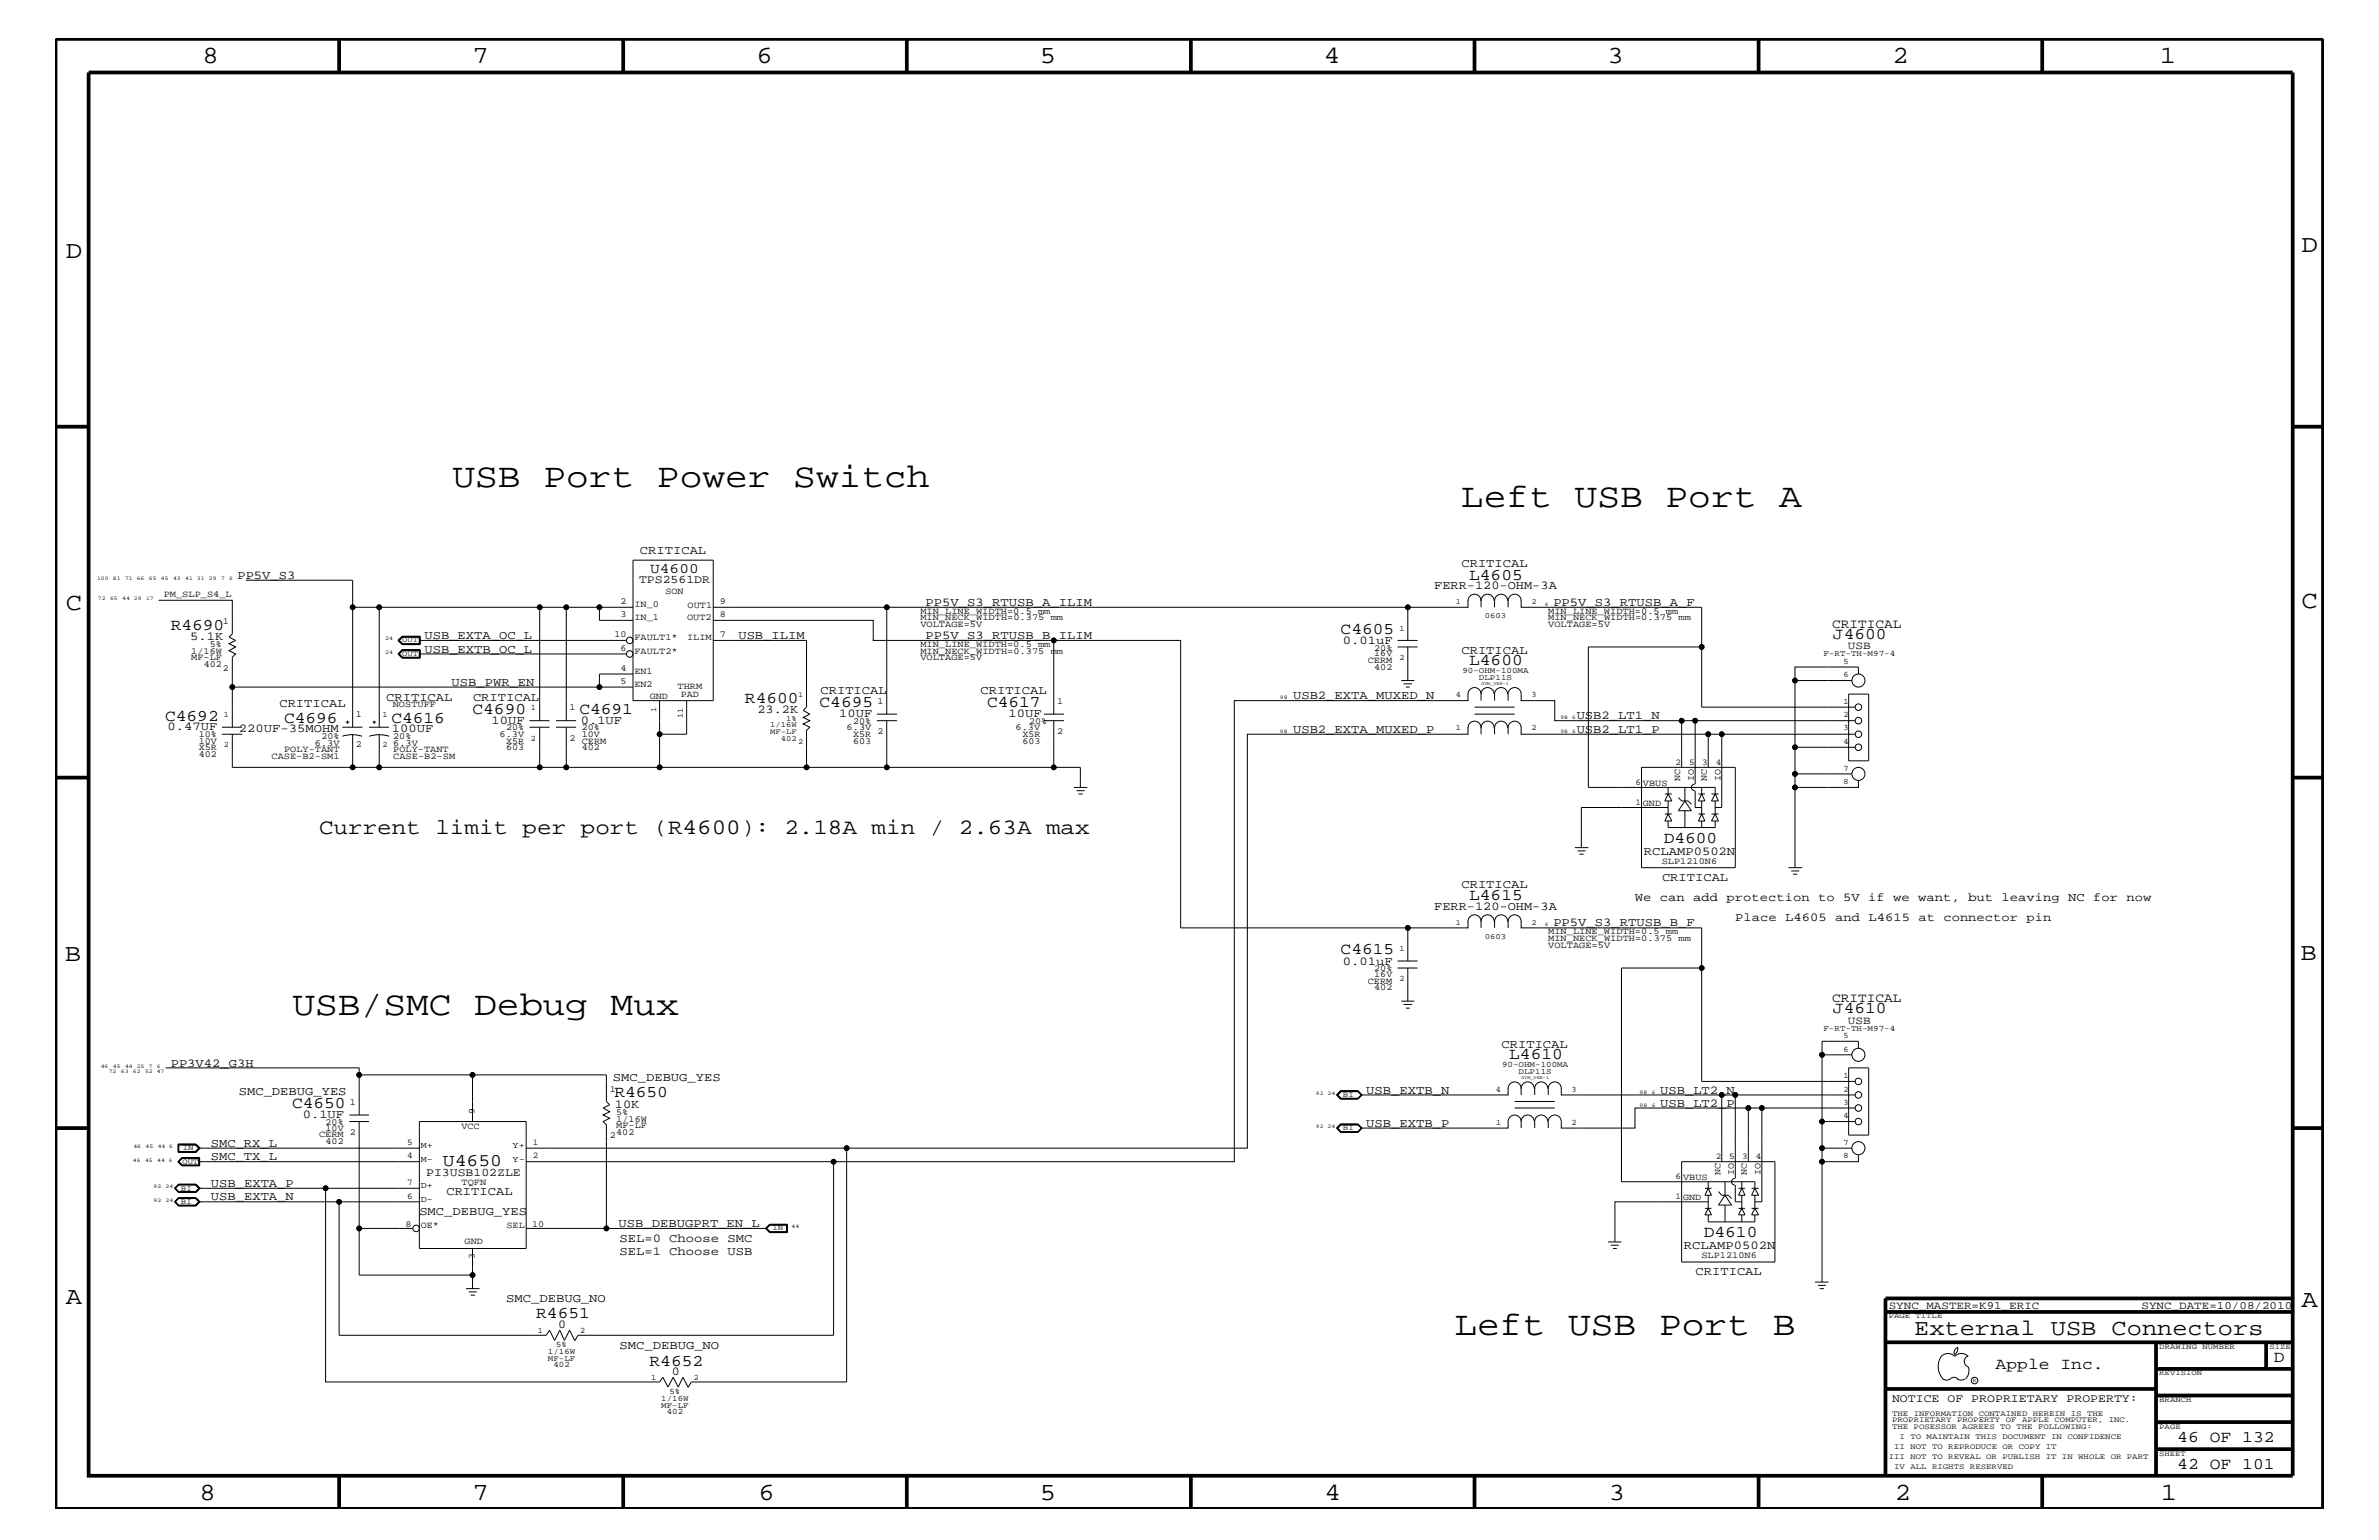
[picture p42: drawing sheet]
<svg xmlns="http://www.w3.org/2000/svg" width="432mm" height="279mm" viewBox="0 0 432 279" stroke-linecap="round" stroke-linejoin="round" font-family="sans-serif">
<defs><g id="words">
<g font-size="6.2">
<text x="82.1" y="88.3">USB Port Power Switch</text>
<text x="265.2" y="92">Left USB Port A</text>
<text x="53.1" y="184.1">USB/SMC Debug Mux</text>
<text x="264" y="242.3">Left USB Port B</text>
</g>
<g font-size="4.5">
<text x="36.7" y="11.5">8</text>
<text x="85.8" y="11.5">7</text>
<text x="137.3" y="11.5">6</text>
<text x="188.7" y="11.5">5</text>
<text x="240.3" y="11.5">4</text>
<text x="291.8" y="11.5">3</text>
<text x="343.5" y="11.5">2</text>
<text x="392" y="11.5">1</text>
<text x="11.9" y="46.8">D</text>
<text x="417.8" y="45.7">D</text>
<text x="11.9" y="110.6">C</text>
<text x="417.7" y="110.3">C</text>
<text x="11.8" y="174.3">B</text>
<text x="417.6" y="174.2">B</text>
<text x="11.9" y="236.7">A</text>
<text x="417.7" y="237.1">A</text>
<text x="36.2" y="272.1">8</text>
<text x="85.8" y="272.1">7</text>
<text x="137.7" y="272.1">6</text>
<text x="188.7" y="272.1">5</text>
<text x="240.4" y="272.1">4</text>
<text x="292" y="272.1">3</text>
<text x="343.9" y="272.1">2</text>
<text x="392.2" y="272.1">1</text>
</g>
<text font-size="4.1" x="347.4" y="242.3">External USB Connectors</text>
<text font-size="4" x="57.9" y="151.3">Current limit per port (R4600): 2.18A min / 2.63A max</text>
<text font-size="3.2" x="80.4" y="211.5">U4650</text>
<g font-size="3">
<text x="266.7" y="105.2">L4605</text>
<text x="31" y="114.2">R4690</text>
<text x="243.3" y="115">C4605</text>
<text x="332.7" y="115.9">J4600</text>
<text x="266.7" y="120.7">L4600</text>
<text x="30" y="130.8">C4692</text>
<text x="51.6" y="131.1">C4696</text>
<text x="71" y="131.1">C4616</text>
<text x="85.8" y="129.6">C4690</text>
<text x="105.2" y="129.6">C4691</text>
<text x="135.2" y="127.6">R4600</text>
<text x="148.8" y="128.3">C4695</text>
<text x="179.2" y="128.3">C4617</text>
<text x="302" y="153">D4600</text>
<text x="266.7" y="163.4">L4615</text>
<text x="243.3" y="173.2">C4615</text>
<text x="332.7" y="183.8">J4610</text>
<text x="273.9" y="192.2">L4610</text>
<text x="53" y="201">C4650</text>
<text x="111.5" y="199.1">R4650</text>
<text x="309.2" y="224.5">D4610</text>
<text x="97.3" y="239.2">R4651</text>
<text x="117.9" y="247.8">R4652</text>
<text x="362.2" y="248.4">Apple Inc.</text>
<text x="412.7" y="247.1">D</text>
<text x="395.2" y="261.6">46 OF 132</text>
<text x="395.2" y="266.6">42 OF 101</text>
</g>
<text font-size="2.6" x="118" y="104">U4600</text>
<g font-size="2.4">
<text x="332.5" y="114">CRITICAL</text>
<text x="332.5" y="181.8">CRITICAL</text>
</g>
<g font-size="2.2">
<text x="116.2" y="100.4">CRITICAL</text>
<text x="43.1" y="105">PP5V_S3</text>
<text x="260.3" y="106.9">FERR-120-OHM-3A</text>
<text x="265.3" y="102.9">CRITICAL</text>
<text x="168" y="109.9">PP5V_S3_RTUSB_A_ILIM</text>
<text x="281.9" y="109.9">PP5V_S3_RTUSB_A_F</text>
<text x="34.5" y="116.1">5.1K</text>
<text x="77" y="115.9">USB_EXTA_OC_L</text>
<text x="77" y="118.4">USB_EXTB_OC_L</text>
<text x="134" y="115.9">USB_ILIM</text>
<text x="168" y="115.9">PP5V_S3_RTUSB_B_ILIM</text>
<text x="243.8" y="116.8">0.01uF</text>
<text x="265.3" y="118.6">CRITICAL</text>
<text x="82" y="124.4">USB_PWR_EN</text>
<text x="148.9" y="125.9">CRITICAL</text>
<text x="178" y="125.9">CRITICAL</text>
<text x="50.7" y="128.3">CRITICAL</text>
<text x="70.1" y="127.1">CRITICAL</text>
<text x="85.9" y="127.1">CRITICAL</text>
<text x="89.2" y="131.3">10UF</text>
<text x="105.4" y="131.3">0.1UF</text>
<text x="137.5" y="129.4">23.2K</text>
<text x="152.3" y="130.2">10UF</text>
<text x="183" y="130.2">10UF</text>
<text x="234.7" y="126.9">USB2_EXTA_MUXED_N</text>
<text x="286.2" y="130.5">USB2_LT1_N</text>
<text x="30.4" y="132.5">0.47UF</text>
<text x="43.3" y="132.8">220UF-35MOHM</text>
<text x="71.1" y="132.8">100UF</text>
<text x="234.7" y="133">USB2_EXTA_MUXED_P</text>
<text x="286.2" y="133">USB2_LT1_P</text>
<text x="298.4" y="155.1">RCLAMP0502N</text>
<text x="265.3" y="161.1">CRITICAL</text>
<text x="301.7" y="159.9">CRITICAL</text>
<text x="260.3" y="165">FERR-120-OHM-3A</text>
<text x="296.8" y="163.5">We can add protection to 5V if we want, but leaving NC for now</text>
<text x="315" y="167.1">Place L4605 and L4615 at connector pin</text>
<text x="281.9" y="168.1">PP5V_S3_RTUSB_B_F</text>
<text x="243.8" y="175">0.01uF</text>
<text x="272.5" y="190.2">CRITICAL</text>
<text x="31" y="193.6">PP3V42_G3H</text>
<text x="111.3" y="196.2">SMC_DEBUG_YES</text>
<text x="43.3" y="198.7">SMC_DEBUG_YES</text>
<text x="54.9" y="202.9">0.1UF</text>
<text x="111.6" y="200.9">10K</text>
<text x="248" y="198.4">USB_EXTB_N</text>
<text x="301.3" y="200.9">USB_LT2_P</text>
<text x="301.3" y="198.4">USB_LT2_N</text>
<text x="38.3" y="208.1">SMC_RX_L</text>
<text x="248" y="204.4">USB_EXTB_P</text>
<text x="38.3" y="215.3">USB_EXTA_P</text>
<text x="38.3" y="210.5">SMC_TX_L</text>
<text x="38.3" y="217.8">USB_EXTA_N</text>
<text x="76.1" y="220.4">SMC_DEBUG_YES</text>
<text x="81" y="216.9">CRITICAL</text>
<text x="112.3" y="222.6">USB_DEBUGPRT_EN_L</text>
<text x="112.4" y="225.3">SEL=0 Choose SMC</text>
<text x="112.4" y="227.7">SEL=1 Choose USB</text>
<text x="305.6" y="226.6">RCLAMP0502N</text>
<text x="307.8" y="231.3">CRITICAL</text>
<text x="91.9" y="236.2">SMC_DEBUG_NO</text>
<text x="101.3" y="240.9">0</text>
<text x="112.4" y="244.7">SMC_DEBUG_NO</text>
<text x="122" y="249.5">0</text>
</g>
<g font-size="2.1">
<text x="116" y="105.9">TPS2561DR</text>
<text x="77.3" y="213.3">PI3USB102ZLE</text>
<text x="343.4" y="254.4">NOTICE OF PROPRIETARY PROPERTY:</text>
</g>
<g font-size="2">
<text x="335.4" y="117.8">USB</text>
<text x="335.4" y="185.7">USB</text>
<text x="342.8" y="237.4">SYNC_MASTER=K91_ERIC</text>
<text x="388.7" y="237.4">SYNC_DATE=10/08/2010</text>
</g>
<g font-size="1.7">
<text x="120.8" y="107.8">SON</text>
<text x="29.7" y="108.4">PM_SLP_S4_L</text>
<text x="40.5" y="113.1">1</text>
<text x="112.6" y="109.5">2</text>
<text x="112.6" y="112">3</text>
<text x="115.1" y="110.2">IN_0</text>
<text x="115.1" y="112.6">IN_1</text>
<text x="124.7" y="112.6">OUT2</text>
<text x="124.8" y="110.3">OUT1</text>
<text x="130.6" y="112">8</text>
<text x="130.6" y="109.5">9</text>
<text x="167" y="112.6">MIN_NECK_WIDTH=0.375 mm</text>
<text x="167" y="111.4">MIN_LINE_WIDTH=0.5 mm</text>
<text x="167" y="113.7">VOLTAGE=5V</text>
<text x="281" y="112.6">MIN_NECK_WIDTH=0.375 mm</text>
<text x="281" y="111.4">MIN_LINE_WIDTH=0.5 mm</text>
<text x="281" y="113.7">VOLTAGE=5V</text>
<text x="34.7" y="119.8">MF-LF</text>
<text x="34.7" y="118.6">1/16W</text>
<text x="38.1" y="117.4">5%</text>
<text x="111.5" y="115.6">10</text>
<text x="112.6" y="118.1">6</text>
<text x="115.1" y="116.2">FAULT1*</text>
<text x="115.1" y="118.6">FAULT2*</text>
<text x="124.7" y="116.2">ILIM</text>
<text x="130.6" y="115.6">7</text>
<text x="167" y="118.6">MIN_NECK_WIDTH=0.375 mm</text>
<text x="167" y="117.4">MIN_LINE_WIDTH=0.5 mm</text>
<text x="167" y="119.8">VOLTAGE=5V</text>
<text x="249.4" y="119.1">16V</text>
<text x="249.4" y="118.1">20%</text>
<text x="37" y="121">402</text>
<text x="40.5" y="121.7">2</text>
<text x="112.6" y="124.1">5</text>
<text x="112.6" y="121.7">4</text>
<text x="115.1" y="124.7">EN2</text>
<text x="115.1" y="122.3">EN1</text>
<text x="123" y="125.1">THRM</text>
<text x="248.2" y="120.3">CERM</text>
<text x="249.4" y="121.5">402</text>
<text x="64.6" y="130.2">1</text>
<text x="71.3" y="128.3">NOSTUFF</text>
<text x="103.4" y="128.9">1</text>
<text x="117.9" y="126.9">GND</text>
<text x="123.6" y="126.5">PAD</text>
<text x="154.9" y="131.3">20%</text>
<text x="159.3" y="127.7">1</text>
<text x="186.8" y="131.3">20%</text>
<text x="191.9" y="127.7">1</text>
<text x="36.1" y="136.1">X5R</text>
<text x="36.1" y="137.3">402</text>
<text x="36.1" y="134.9">10V</text>
<text x="36.1" y="133.8">10%</text>
<text x="49.3" y="137.7">CASE-B2-SM1</text>
<text x="51.6" y="136.4">POLY-TANT</text>
<text x="57.1" y="135.3">6.3V</text>
<text x="58.3" y="134.1">20%</text>
<text x="64.6" y="135.6">2</text>
<text x="71.4" y="136.4">POLY-TANT</text>
<text x="71.4" y="135.3">6.3V</text>
<text x="71.4" y="134.1">20%</text>
<text x="71.4" y="137.7">CASE-B2-SM</text>
<text x="90.7" y="133.6">6.3V</text>
<text x="91.9" y="132.5">20%</text>
<text x="91.9" y="136.1">603</text>
<text x="91.9" y="134.9">X5R</text>
<text x="103.4" y="134.4">2</text>
<text x="105.6" y="134.9">CERM</text>
<text x="105.6" y="132.5">20%</text>
<text x="105.6" y="133.6">10V</text>
<text x="105.6" y="136.1">402</text>
<text x="153.7" y="132.4">6.3V</text>
<text x="154.9" y="133.6">X5R 2</text>
<text x="154.9" y="134.9">603</text>
<text x="184.3" y="132.4">6.3V</text>
<text x="185.6" y="133.6">X5R</text>
<text x="185.6" y="134.9">603</text>
<text x="191.9" y="133.2">2</text>
<text x="298.2" y="142.6">VBUS</text>
<text x="305" y="141.7" transform="rotate(-90 305 141.7)">NC</text>
<text x="307.4" y="141.7" transform="rotate(-90 307.4 141.7)">IO</text>
<text x="309.8" y="141.7" transform="rotate(-90 309.8 141.7)">NC</text>
<text x="312.3" y="141.7" transform="rotate(-90 312.3 141.7)">IO</text>
<text x="298.2" y="146.2">GND</text>
<text x="301.6" y="156.7">SLP1210N6</text>
<text x="281" y="170.7">MIN_NECK_WIDTH=0.375 mm</text>
<text x="281" y="169.5">MIN_LINE_WIDTH=0.5 mm</text>
<text x="281" y="172">VOLTAGE=5V</text>
<text x="248.2" y="178.5">CERM</text>
<text x="249.4" y="176.2">20%</text>
<text x="249.4" y="177.3">16V</text>
<text x="249.4" y="179.7">402</text>
<text x="63.5" y="200.4">1</text>
<text x="86.2" y="202.1" transform="rotate(-90 86.2 202.1)">9</text>
<text x="110.7" y="198.1">1</text>
<text x="111.8" y="202.3">5%</text>
<text x="111.8" y="203.5">1/16W</text>
<text x="57.9" y="206.4">CERM 2</text>
<text x="59.1" y="207.6">402</text>
<text x="59.1" y="205.2">10V</text>
<text x="59.1" y="204.1">20%</text>
<text x="83.7" y="204.9">VCC</text>
<text x="110.7" y="206.5">2</text>
<text x="111.8" y="204.7">MF-LF</text>
<text x="111.8" y="205.9">402</text>
<text x="83.8" y="214.9">TQFN</text>
<text x="305.5" y="214.2">VBUS</text>
<text x="312.3" y="213.2" transform="rotate(-90 312.3 213.2)">NC</text>
<text x="314.7" y="213.2" transform="rotate(-90 314.7 213.2)">IO</text>
<text x="317.1" y="213.2" transform="rotate(-90 317.1 213.2)">NC</text>
<text x="319.5" y="213.2" transform="rotate(-90 319.5 213.2)">IO</text>
<text x="305.5" y="217.8">GND</text>
<text x="73.6" y="222.6">8</text>
<text x="76.4" y="222.9">OE*</text>
<text x="84.3" y="225.7">GND</text>
<text x="91.9" y="222.9">SEL</text>
<text x="96.6" y="222.5">10</text>
<text x="86.2" y="228.5" transform="rotate(-90 86.2 228.5)">3</text>
<text x="308.8" y="228.3">SLP1210N6</text>
</g>
<g font-size="1.6">
<text x="296.8" y="142.4">6</text>
<text x="304.1" y="138.8">2</text>
<text x="306.6" y="138.8">5</text>
<text x="308.9" y="138.8">3</text>
<text x="311.4" y="138.8">4</text>
<text x="296.8" y="146.1">1</text>
<text x="73.9" y="207.7">5</text>
<text x="76.4" y="208.3">M+</text>
<text x="93" y="208.3">Y+</text>
<text x="96.7" y="207.7">1</text>
<text x="73.9" y="215">7</text>
<text x="73.9" y="210.2">4</text>
<text x="76.4" y="215.6">D+</text>
<text x="76.4" y="210.8">M-</text>
<text x="93" y="210.8">Y-</text>
<text x="96.7" y="210.2">2</text>
<text x="304.1" y="213.9">6</text>
<text x="311.4" y="210.3">2</text>
<text x="313.9" y="210.3">5</text>
<text x="316.2" y="210.3">3</text>
<text x="318.7" y="210.3">4</text>
<text x="73.9" y="217.5">6</text>
<text x="76.4" y="218">D-</text>
<text x="304.1" y="217.5">1</text>
</g>
<g font-size="1.5">
<text x="254" y="114.4">1</text>
<text x="254" y="119.8">2</text>
<text x="331" y="119.1">F-RT-TH-M97-4</text>
<text x="265.4" y="122">90-OHM-100MA</text>
<text x="268.4" y="123.4">DLP11S</text>
<text x="334.6" y="120.4">5</text>
<text x="334.6" y="122.9">6</text>
<text x="40.6" y="130.2">1</text>
<text x="69.4" y="130.2">1</text>
<text x="96.4" y="128.9">1</text>
<text x="264.2" y="126.5">4</text>
<text x="278" y="126.5">3</text>
<text x="334.6" y="127.7">1</text>
<text x="334.6" y="130.2">2</text>
<text x="40.6" y="135.6">2</text>
<text x="69.4" y="135.6">2</text>
<text x="96.4" y="134.4">2</text>
<text x="264.2" y="132.5">1</text>
<text x="278" y="132.5">2</text>
<text x="334.6" y="132.5">3</text>
<text x="334.6" y="135">4</text>
<text x="334.6" y="139.8">7</text>
<text x="334.6" y="142.3">8</text>
<text x="254" y="172.6">1</text>
<text x="254" y="178">2</text>
<text x="331" y="187">F-RT-TH-M97-4</text>
<text x="334.6" y="188.3">5</text>
<text x="334.6" y="190.8">6</text>
<text x="272.6" y="193.6">90-OHM-100MA</text>
<text x="275.6" y="194.8">DLP11S</text>
<text x="334.6" y="195.6">1</text>
<text x="271.5" y="198.1">4</text>
<text x="285.3" y="198.1">3</text>
<text x="334.6" y="198.1">2</text>
<text x="334.6" y="200.4">3</text>
<text x="334.6" y="202.9">4</text>
<text x="271.5" y="204.1">1</text>
<text x="285.3" y="204.1">2</text>
<text x="334.6" y="207.7">7</text>
<text x="334.6" y="210.2">8</text>
<text x="97.6" y="241.9">1</text>
<text x="99.4" y="245.6">1/16W</text>
<text x="101" y="244.5">5%</text>
<text x="105.3" y="241.9">2</text>
<text x="99.4" y="246.9">MF-LF</text>
<text x="100.5" y="248.1">402</text>
<text x="118.2" y="250.4">1</text>
<text x="125.9" y="250.4">2</text>
<text x="120" y="254.2">1/16W</text>
<text x="120" y="255.4">MF-LF</text>
<text x="121" y="256.6">402</text>
<text x="121.5" y="252.9">5%</text>
</g>
<g font-size="1.4">
<text x="264.2" y="109.5">1</text>
<text x="269.5" y="112">0603</text>
<text x="278" y="109.5">2</text>
<text x="73" y="119">OUT</text>
<text x="73" y="116.5">OUT</text>
<text x="119.1" y="129.2" transform="rotate(-90 119.1 129.2)">1</text>
<text x="124" y="130.2" transform="rotate(-90 124 130.2)">11</text>
<text x="139.8" y="131.9">1/16W</text>
<text x="142.7" y="130.8">1%</text>
<text x="144.9" y="126.5">1</text>
<text x="139.8" y="133.2">MF-LF</text>
<text x="141.7" y="134.4">402</text>
<text x="144.9" y="135">2</text>
<text x="264.2" y="167.8">1</text>
<text x="278" y="167.8">2</text>
<text x="269.5" y="170.3">0603</text>
<text x="243.8" y="199">BI</text>
<text x="33.2" y="208.7">IN</text>
<text x="243.8" y="205.1">BI</text>
<text x="33.1" y="211.1">OUT</text>
<text x="32.9" y="218.4">BI</text>
<text x="32.9" y="216">BI</text>
<text x="140.2" y="223.2">IN</text>
<text x="342.8" y="239.2">PAGE TITLE</text>
<text x="391.9" y="244.7">DRAWING NUMBER</text>
<text x="411.9" y="244.7">SIZE</text>
<text x="391.9" y="249.5">REVISION</text>
<text x="343.4" y="256.8">THE INFORMATION CONTAINED HEREIN IS THE</text>
<text x="391.9" y="254.4">BRANCH</text>
<text x="343.4" y="259.3">THE POSESSOR AGREES TO THE FOLLOWING:</text>
<text x="343.4" y="258">PROPRIETARY PROPERTY OF APPLE COMPUTER, INC.</text>
<text x="343.8" y="262.9">II NOT TO REPRODUCE OR COPY IT</text>
<text x="344.8" y="261.1">I TO MAINTAIN THIS DOCUMENT IN CONFIDENCE</text>
<text x="391.9" y="259.3">PAGE</text>
<text x="342.8" y="264.7">III NOT TO REVEAL OR PUBLISH IT IN WHOLE OR PART</text>
<text x="343.8" y="266.6">IV ALL RIGHTS RESERVED</text>
<text x="391.9" y="264.1">SHEET</text>
</g>
<g font-size="1">
<text x="17.6" y="105.3">100</text>
<text x="20.5" y="105.3">81</text>
<text x="22.7" y="105.3">71 66</text>
<text x="27" y="105.3">65</text>
<text x="29.2" y="105.3">45</text>
<text x="31.4" y="105.3">43</text>
<text x="33.6" y="105.3">41 31</text>
<text x="37.9" y="105.3">29</text>
<text x="40.1" y="105.3">7</text>
<text x="41.6" y="105.3">6</text>
<text x="17.8" y="108.9">72</text>
<text x="20" y="108.9">65</text>
<text x="22.2" y="108.9">44 29</text>
<text x="26.5" y="108.9">17</text>
<text x="280.4" y="109.9">6</text>
<text x="69.9" y="116.2">24</text>
<text x="69.9" y="118.6">24</text>
<text x="232.3" y="126.9">98</text>
<text x="283.2" y="130.5">98 6</text>
<text x="232.3" y="133">98</text>
<text x="283.2" y="133">98 6</text>
<text x="280.4" y="168.1">6</text>
<text x="18.3" y="193.7">46</text>
<text x="19.7" y="194.7">72</text>
<text x="20.5" y="193.7">45</text>
<text x="21.9" y="194.7">63</text>
<text x="22.7" y="193.7">44 25</text>
<text x="24.1" y="194.7">62</text>
<text x="26.3" y="194.7">52 47</text>
<text x="27" y="193.7">7</text>
<text x="28.4" y="193.7">6</text>
<text x="238.8" y="198.7">92 24</text>
<text x="297.6" y="200.9">98</text>
<text x="297.6" y="198.4">98</text>
<text x="299.8" y="198.4">6</text>
<text x="299.8" y="200.9">6</text>
<text x="24.2" y="208.3">46</text>
<text x="26.4" y="208.3">45</text>
<text x="28.6" y="208.3">44 6</text>
<text x="238.8" y="204.7">92 24</text>
<text x="24.1" y="210.8">46</text>
<text x="26.3" y="210.8">45</text>
<text x="27.9" y="215.6">92</text>
<text x="28.5" y="210.8">44 6</text>
<text x="30.1" y="215.6">24</text>
<text x="27.9" y="218">92</text>
<text x="30.1" y="218">24</text>
<text x="143.7" y="222.9">44</text>
<text x="358.1" y="250.7">R</text>
</g>
<g font-size=".8">
<text x="268.8" y="124.2">SYM_VER-1</text>
<text x="276.1" y="195.7">SYM_VER-1</text>
</g>
</g></defs>
<g fill="none" stroke="#000" stroke-width=".18">
<path d="M28.8 108.9h13.4v6.1l-.6 .6 1.2 .6-1.2 .6 1.2 .6-1.2 .7 1.2 .5-.6 .6v12.7M44.6 105.3h19.4v4.9M68.8 110.2h-4.8v21.7M72.2 118.6l.8-.7h3.3v1.5h-3.3zM72.3 116.2l.7-.7h3.2v1.4h-3.2zM73 115.4h3.3v1.6h-3.3l-.8-.8zM73.1 119.3l-.7-.7 .7-.6h3v1.3M73.1 115.5l-.7 .7 .7 .7M76.1 118.6h37.6M76.1 116.2h37.6M76.1 118.1h-3l-.6 .5 .6 .6h3M76.1 115.6h-3l-.6 .6 .6 .6h3"/>
<path d="M76.1 115.5v1.4M76.2 117.9v1.4h-3.2l-.7-.7 .7-.7M98 110.2h-29.2v21.7M102.8 110.2h12.1M102.8 110.2v20.6M102.8 110.2h-4.8v20.6M108.8 110.2v2.4h6.1M114.9 101.6h14.6v25.5h-14.6zM129.5 116.2h16.9v12.1l-.6 .6 1.2 .7-1.2 .6 1.2 .6-1.2 .5 1.2 .6-.6 .6v6.7h14.6M129.5 110.2h31.5v19.4M129.5 112.6h29v3.6h32.8v13.4M161 110.2h94.5"/>
<path d="M191.3 116.2h23v52.1h41.2M253.7 117.4h3.6M253.7 116.2h3.6M255.5 117.4v6.1M266.4 109a1.19 1.19 0 0 1 1.2-1.2 1.19 1.19 0 0 1 1.2 1.2 1.19 1.19 0 0 1 1.2-1.2 1.19 1.19 0 0 1 1.2 1.2M266.4 108.9v1.3h-10.9v6M268.8 108.9v1.3M271.3 109a1.19 1.19 0 0 1 1.2-1.2 1.19 1.19 0 0 1 1.1 1.2M271.3 108.9v1.3M273.7 109a1.19 1.19 0 0 1 1.2-1.2 1.19 1.19 0 0 1 1.2 1.2M273.7 108.9v1.3M276.1 108.9v1.3h32.8v7.2"/>
<path d="M40.3 131.9h3.6M40.3 133.2h3.6M42.2 124.7h66.6M42.2 133.2v6h21.8M62.1 133.6a5.8 5.8 0 0 1 3.6 0M62.1 131.9h3.7M62.7 131h.7M63.1 130.8v.5M64 133.2v6h34M67 131.9h3.6M67 133.6a5.9 5.9 0 0 1 3.6 0M67.6 131h.6"/>
<path d="M67.9 130.8v.5M68.8 133.2v6M96.1 131.9h3.6M96.1 130.8h3.6M98 139.2h4.8M98 131.9v7.3M100.9 131.9h3.7M100.9 130.8h3.7M114.9 122.3h-6.1v2.4h6.1M119.7 127.1v12.1h-16.9v-7.3M119.7 139.2h26.7M124.6 127.1v6.1h-4.9"/>
<path d="M159.2 130.8h3.6M159.2 129.6h3.6M161 130.8v8.4h30.3M189.5 130.8h3.6M189.5 129.6h3.6M191.3 139.2h4.8v3.7M191.3 130.8v8.4M254.3 123.5h2.4M254.8 124.1h1.5M255.2 124.7h.7M266.4 132a1.19 1.19 0 0 1 1.2-1.2 1.19 1.19 0 0 1 1.2 1.2 1.19 1.19 0 0 1 1.2-1.2 1.19 1.19 0 0 1 1.2 1.2M266.4 131.9v1.3h-40v75.1h-72.7"/>
<path d="M267.6 129.6h7.3M267.6 128.3h7.3M268.8 125.9a1.19 1.19 0 0 0-1.2-1.2 1.19 1.19 0 0 0-1.2 1.2v1.2h-42.4v83.7h-72.7M268.8 125.9v1.2M268.8 131.9v1.3M268.8 125.9a1.19 1.19 0 0 1 1.2-1.2 1.19 1.19 0 0 1 1.2 1.2M271.3 132a1.19 1.19 0 0 1 1.2-1.2 1.19 1.19 0 0 1 1.1 1.2M271.3 131.9v1.3M273.6 125.9a1.19 1.19 0 0 0-1.1-1.2 1.19 1.19 0 0 0-1.2 1.2v1.2M273.7 132a1.19 1.19 0 0 1 1.2-1.2 1.19 1.19 0 0 1 1.2 1.2M273.7 127.1v-1.2a1.19 1.19 0 0 1 1.2-1.2 1.19 1.19 0 0 1 1.2 1.2v1.2h6.1v3.7h23v8.4M273.7 131.9v1.3"/>
<path d="M276.1 131.9v1.3h33.9v6M297.9 139.2h17.1v18.2h-17.1zM305.2 130.8h2.5M310 133.2h26.7M312.5 133.2v13.3h-1.2M325.8 123.5v12.1M335.5 125.9h3.7v12.1h-3.7zM336.7 135.6h-10.9v4.8h10.3M336.7 130.8h-29v11.5M336.7 128.3h-27.8v-10.9h-20.6v25.5h23M337.3 122.3v-1.3h-11.5v2.5h10.3M194.9 142.9h2.5"/>
<path d="M195.4 143.5h1.5M195.7 144h.8M285.8 153.8h2.5M286.3 154.4h1.5M286.7 155h.7M302.2 147.7h1.2M302.2 144h1.2M302.8 142.9v1.1l.6 1.3h-1.2l.6-1.3M302.8 149v1.1h8.5v-1.1M302.8 145.3v2.4M302.8 146.5h-15.8v7.3M302.8 147.7l.6 1.3h-1.2z"/>
<path d="M304.6 144.7l.6 .6h1.2l.6 .6M305.8 142.9v2.4M305.8 147.1v3M305.8 145.3l1.2 1.8h-2.4zM307.6 142.3a.59 .59 0 0 0-.6 .6 .59 .59 0 0 0 .6 .6M307.7 143.5v3h1.2M308.3 144h1.2M308.3 147.7h1.2M308.9 142.9v1.1M308.9 145.3v2.4M308.9 149v1.1M308.9 147.7l.6 1.3h-1.2z"/>
<path d="M308.9 144l.6 1.3h-1.2zM310.6 144h1.3M310.6 147.7h1.3M311.3 142.9h.1M311.3 142.9v1.1M311.3 145.3v2.4M311.3 144l.6 1.3h-1.3zM311.3 147.7l.6 1.3h-1.3zM324.6 157.4h2.5M325.1 158h1.5M325.5 158.6h.7M325.8 140.4v2.5"/>
<path d="M337.3 141.7v1.2h-11.5v14.5M253.7 175.6h3.6M253.7 174.4h3.6M255.5 175.6v6M266.4 167.2a1.19 1.19 0 0 1 1.2-1.2 1.19 1.19 0 0 1 1.2 1.2 1.19 1.19 0 0 1 1.2-1.2 1.19 1.19 0 0 1 1.2 1.2M266.4 167.1v1.2h-10.9v6.1M268.8 167.1v1.2M271.3 167.2a1.19 1.19 0 0 1 1.2-1.2 1.19 1.19 0 0 1 1.1 1.2M271.3 167.1v1.2M273.7 167.2a1.19 1.19 0 0 1 1.2-1.2 1.19 1.19 0 0 1 1.2 1.2M273.7 167.1v1.2M276.1 167.1v1.2h32.8v27.9h27.8"/>
<path d="M308.9 175.6h-14.6v38.8h24.2M30.1 193.7h35.1v1.3M85.8 195h-20.6v7.3M242.6 198.7l.7-.8h3.2l.7 .8-.7 .7h-3.2zM242.8 198.7l.6-.6h3.1l.6 .6-.6 .5h-3.1zM243.3 198h3.2l.6 .7-.6 .6h-3.2l-.6-.6zM246.5 197.9l.6 .8-.6 .6M246.5 197.9h-3.2l-.6 .8 .6 .6h3.2M254.3 181.6h2.4M254.8 182.2h1.5M255.2 182.9h.7M273.7 197.5a1.19 1.19 0 0 1 1.2-1.2 1.19 1.19 0 0 1 1.2 1.2 1.19 1.19 0 0 1 1.2-1.2 1.19 1.19 0 0 1 1.2 1.2"/>
<path d="M273.7 197.4v1.3h-26.6M274.9 199.8h7.3M276.1 197.4v1.3M278.6 197.5a1.19 1.19 0 0 1 1.1-1.2 1.19 1.19 0 0 1 1.2 1.2M278.6 197.4v1.3M281 197.5a1.19 1.19 0 0 1 1.2-1.2 1.19 1.19 0 0 1 1.2 1.2M281 197.4v1.3M283.4 197.4v1.3h29.1M315 198.7h-2.5v12.1M335.5 193.7h3.7v12.2h-3.7zM336.1 191.4h-5.4v12.1h6M336.7 198.7h-21.7v15.1"/>
<path d="M337.3 190.2v-1.3h-6.6v2.5M31.7 215.6l.7-.7h3.2l.6 .7-.6 .8M31.8 215.6l.6 .8h3.2M32.3 210.8l.7-.8h3.2v1.5h-3.2zM32.3 207.5h3.3l.7 .8-.7 .8h-3.3zM32.3 207.6h3.3l.6 .7-.6 .8M32.4 217.4h3.1l.7 .6-.7 .7h-3.1l-.7-.7zM32.4 217.4h3.2l.6 .6-.6 .7h-3.2l-.7-.7zM32.4 214.9h3.1l.7 .7-.7 .7h-3.1l-.7-.7zM32.4 217.3h3.2l.7 .7-.7 .8h-3.2l-.7-.8zM32.4 214.8h3.2l.7 .8-.7 .8h-3.2l-.7-.8zM32.4 217.5h3.1l.6 .5-.6 .6h-3.1l-.6-.6z"/>
<path d="M32.4 215h3.1l.6 .6-.6 .6h-3.1l-.6-.6zM32.4 210.8l.7-.6h3v1.2h-3zM32.4 207.7h3.1l.7 .6-.7 .7h-3.1zM33 210.1h3.2v1.3h-3.2M33 210.1l-.7 .7 .7 .6M33 210.1l-.6 .7 .6 .6M35.5 207.7l.6 .6M36.1 208.3l-.6 .6h-3.1M36.1 218h25.5M36.1 215.6h23M36.1 208.3h40M36.1 210.8h40"/>
<path d="M63.4 203.5h3.6M63.4 202.3h3.6M65.2 203.5v19.4M76.1 218h-14.5v24.3h37.5l.6-1 1 1.9 .9-1.9 .8 1.9 1-1.9 .9 1.9M76.1 215.6h-17v35.1h60.6l.6-.8 .9 1.8 1-1.8 .9 1.8 .9-1.8 .9 1.8M76.1 203.5h19.4v23h-19.4zM85.8 203.5v-8.5h24.3v4.8l.6 .6-1.2 .6 1.2 .7-1.2 .6 1.2 .6-1.2 .6 .6 .6v18.8M95.5 208.3h58.2v42.4h-28.2l-.6 1M95.5 210.8h55.8v31.5h-46.4l-.6 1M242.6 204.7l.7-.8h3.2l.7 .8-.7 .7h-3.2zM242.7 204.7l.6-.7h3.2l.6 .7-.6 .7h-3.2zM246.5 204.1h-3.1l-.6 .6 .6 .6h3.1"/>
<path d="M246.5 204.1l.6 .6-.6 .6M246.5 204.1h-3.2l-.6 .6 .6 .6h3.2M274.9 201h7.3M276.1 203.5a1.19 1.19 0 0 0-1.2-1.2 1.19 1.19 0 0 0-1.2 1.2v1.2h-26.6M276.1 203.5v1.2M276.1 203.5a1.19 1.19 0 0 1 1.2-1.2 1.19 1.19 0 0 1 1.2 1.2M280.9 203.5a1.19 1.19 0 0 0-1.2-1.2 1.19 1.19 0 0 0-1.1 1.2v1.2M281 204.7v-1.2a1.19 1.19 0 0 1 1.2-1.2 1.19 1.19 0 0 1 1.2 1.2v1.2h13.4v-3.7h20.5v9.8M305.2 210.8h17v18.2h-17zM309.5 219.2h1.1M309.5 215.6h1.1M310 214.4v1.2l.6 1.3h-1.1l.5-1.3"/>
<path d="M310 216.9v2.3M310 218h-16.9v7.3M310 219.2l.6 1.2h-1.1zM311.9 216.2l.6 .7h1.2l.6 .6M313.1 214.4v2.5M313.1 218.6v3.1M313.1 216.9l1.2 1.7h-2.4zM314.9 213.8a.59 .59 0 0 0-.6 .6 .59 .59 0 0 0 .6 .6M315 215v3h1.1M315.6 215.6h1.1M315.6 219.2h1.1M316.1 214.4v1.2"/>
<path d="M316.1 216.9v2.3M316.1 219.2l.6 1.2h-1.1zM316.1 215.6l.6 1.3h-1.1zM317.3 201h2.5M317.9 215.6h1.3M317.9 219.2h1.3M318.5 214.4h.1M318.5 214.4v1.2M318.5 216.9v2.3M318.5 215.6l.7 1.3h-1.3zM318.5 219.2l.7 1.2h-1.3zM330.7 203.5v4.8"/>
<path d="M336.1 208.3h-5.4v2.5M336.7 201h-16.9v17h-1.3M337.3 209.6v1.2h-6.6v21.8M74.8 222.9h-9.6v8.4h20.6M84.6 233.8h2.4M85.1 234.4h1.4M85.4 235h.8M85.8 226.5v7.3M95.5 222.9h43.6M139.1 222.9l.7-.6h2.9v1.2h-2.9zM139.1 222.9l.6 .6M139.7 222.1h3.2v1.5h-3.2l-.8-.7z"/>
<path d="M139.7 222.2h3.1v1.3h-3.1M139.7 222.2l-.6 .7M139.7 222.2l-.7 .7 .7 .6M291.8 225.3h2.5M292.4 225.9h1.4M292.8 226.5h.7M310 220.4v1.3h8.5v-1.3M316.1 220.4v1.3M329.4 232.6h2.5M329.9 233.2h1.5M330.3 233.8h.7M352.3 246.1a1.69 1.69 0 0 1 2.5 0 1.72 1.72 0 0 1 2.4 0"/>
<path d="M352.4 246a3.2 3.2 0 0 0 .4 4.3l.8 .1 .4-.2M354 250.2l.7-.3 .7 .3M355.2 250.2l.7 .2 .7-.2M355.3 244.4v.3a1.18 1.18 0 0 1-.6 1.1M355.4 244.4a.99 .99 0 0 0-.6 1.4M357.2 246a1.04 1.04 0 0 0-.7 1 1.04 1.04 0 0 0 .7 1M357.3 248l.1 .7a2.11 2.11 0 0 1-.6 1.5"/>
<circle cx="64" cy="110.2" r=".42"/>
<circle cx="68.8" cy="110.2" r=".42"/>
<circle cx="98" cy="110.2" r=".42"/>
<circle cx="102.8" cy="110.2" r=".42"/>
<circle cx="108.8" cy="110.2" r=".42"/>
<circle cx="114.3" cy="116.2" r=".59"/>
<circle cx="114.3" cy="118.6" r=".59"/>
<circle cx="161" cy="110.2" r=".42"/>
<circle cx="191.3" cy="116.2" r=".42"/>
<circle cx="255.5" cy="110.2" r=".42"/>
<circle cx="308.9" cy="117.4" r=".42"/>
<circle cx="42.2" cy="124.7" r=".42"/>
<circle cx="64" cy="139.2" r=".42"/>
<circle cx="68.8" cy="139.2" r=".42"/>
<circle cx="98" cy="139.2" r=".42"/>
<circle cx="102.8" cy="139.2" r=".42"/>
<circle cx="108.8" cy="124.7" r=".42"/>
<circle cx="119.7" cy="139.2" r=".42"/>
<circle cx="119.7" cy="133.2" r=".42"/>
<circle cx="146.4" cy="139.2" r=".42"/>
<circle cx="161" cy="139.2" r=".42"/>
<circle cx="191.3" cy="139.2" r=".42"/>
<circle cx="305.2" cy="130.8" r=".42"/>
<circle cx="307.7" cy="130.8" r=".42"/>
<circle cx="310" cy="133.2" r=".42"/>
<circle cx="312.5" cy="133.2" r=".42"/>
<circle cx="325.8" cy="135.6" r=".42"/>
<circle cx="325.8" cy="123.5" r=".42"/>
<circle cx="337.3" cy="123.5" r="1.19"/>
<circle cx="337.3" cy="135.6" r=".59"/>
<circle cx="337.3" cy="128.3" r=".59"/>
<circle cx="337.3" cy="130.8" r=".59"/>
<circle cx="337.3" cy="133.2" r=".59"/>
<circle cx="325.8" cy="142.9" r=".42"/>
<circle cx="325.8" cy="140.4" r=".42"/>
<circle cx="337.3" cy="140.4" r="1.19"/>
<circle cx="255.5" cy="168.3" r=".42"/>
<circle cx="308.9" cy="175.6" r=".42"/>
<circle cx="65.2" cy="195" r=".42"/>
<circle cx="85.8" cy="195" r=".42"/>
<circle cx="312.5" cy="198.7" r=".42"/>
<circle cx="315" cy="198.7" r=".42"/>
<circle cx="330.7" cy="191.4" r=".42"/>
<circle cx="337.3" cy="191.4" r="1.19"/>
<circle cx="337.3" cy="196.2" r=".59"/>
<circle cx="337.3" cy="198.7" r=".59"/>
<circle cx="59.1" cy="215.6" r=".42"/>
<circle cx="61.6" cy="218" r=".42"/>
<circle cx="151.3" cy="210.8" r=".42"/>
<circle cx="153.7" cy="208.3" r=".42"/>
<circle cx="317.3" cy="201" r=".42"/>
<circle cx="319.8" cy="201" r=".42"/>
<circle cx="330.7" cy="203.5" r=".42"/>
<circle cx="330.7" cy="208.3" r=".42"/>
<circle cx="330.7" cy="210.8" r=".42"/>
<circle cx="337.3" cy="208.3" r="1.19"/>
<circle cx="337.3" cy="201" r=".59"/>
<circle cx="337.3" cy="203.5" r=".59"/>
<circle cx="65.2" cy="222.9" r=".42"/>
<circle cx="75.5" cy="222.9" r=".59"/>
<circle cx="85.8" cy="231.3" r=".42"/>
<circle cx="110.1" cy="222.9" r=".42"/>
<circle cx="358.4" cy="250.5" r=".59"/>
</g>
<g fill="none" stroke="#000" stroke-width=".68" stroke-linecap="butt">
<path d="M10.1 7.1h411.5v266.7h-411.5zM16.1 13.2h400v254.5h-400zM61.6 7.1v6.1M113.1 7.1v6.1M164.6 7.1v6.1M216.2 7.1v6.1M267.6 7.1v6.1M319.2 7.1v6.1M370.7 7.1v6.1M10.1 77.4h6M416.1 77.4h5.5M10.1 141.1h6"/>
<path d="M416.1 141.1h5.5M10.1 204.7h6M416.1 204.7h5.5M342.2 238h73.9M416.1 235.6h-73.9v32.1M342.2 243.5h73.9M342.2 252h49.1M391.3 258h24.8M391.3 253.2h24.8M391.3 248.4h24.8M391.3 243.5v24.2M411.3 243.5v4.9"/>
<path d="M61.6 267.7v6.1M113.1 267.7v6.1M164.6 267.7v6.1M216.2 268v5.8M267.6 267.7v6.1M319.2 267.7v6.1M370.7 267.7v6.1M391.3 262.9h24.8"/>
</g>
<g fill="#000">
<circle cx="64" cy="110.2" r=".42"/>
<circle cx="68.8" cy="110.2" r=".42"/>
<circle cx="98" cy="110.2" r=".42"/>
<circle cx="102.8" cy="110.2" r=".42"/>
<circle cx="108.8" cy="110.2" r=".42"/>
<circle cx="161" cy="110.2" r=".42"/>
<circle cx="191.3" cy="116.2" r=".42"/>
<circle cx="255.5" cy="110.2" r=".42"/>
<circle cx="308.9" cy="117.4" r=".42"/>
<circle cx="42.2" cy="124.7" r=".42"/>
<circle cx="64" cy="139.2" r=".42"/>
<circle cx="68.8" cy="139.2" r=".42"/>
<circle cx="98" cy="139.2" r=".42"/>
<circle cx="102.8" cy="139.2" r=".42"/>
<circle cx="108.8" cy="124.7" r=".42"/>
<circle cx="119.7" cy="139.2" r=".42"/>
<circle cx="119.7" cy="133.2" r=".42"/>
<circle cx="146.4" cy="139.2" r=".42"/>
<circle cx="161" cy="139.2" r=".42"/>
<circle cx="191.3" cy="139.2" r=".42"/>
<circle cx="305.2" cy="130.8" r=".42"/>
<circle cx="307.7" cy="130.8" r=".42"/>
<circle cx="310" cy="133.2" r=".42"/>
<circle cx="312.5" cy="133.2" r=".42"/>
<circle cx="325.8" cy="135.6" r=".42"/>
<circle cx="325.8" cy="123.5" r=".42"/>
<circle cx="325.8" cy="142.9" r=".42"/>
<circle cx="325.8" cy="140.4" r=".42"/>
<circle cx="255.5" cy="168.3" r=".42"/>
<circle cx="308.9" cy="175.6" r=".42"/>
<circle cx="65.2" cy="195" r=".42"/>
<circle cx="85.8" cy="195" r=".42"/>
<circle cx="312.5" cy="198.7" r=".42"/>
<circle cx="315" cy="198.7" r=".42"/>
<circle cx="330.7" cy="191.4" r=".42"/>
<circle cx="59.1" cy="215.6" r=".42"/>
<circle cx="61.6" cy="218" r=".42"/>
<circle cx="151.3" cy="210.8" r=".42"/>
<circle cx="153.7" cy="208.3" r=".42"/>
<circle cx="317.3" cy="201" r=".42"/>
<circle cx="319.8" cy="201" r=".42"/>
<circle cx="330.7" cy="203.5" r=".42"/>
<circle cx="330.7" cy="208.3" r=".42"/>
<circle cx="330.7" cy="210.8" r=".42"/>
<circle cx="65.2" cy="222.9" r=".42"/>
<circle cx="85.8" cy="231.3" r=".42"/>
<circle cx="110.1" cy="222.9" r=".42"/>
</g>
<use href="#words"/>
</svg>
